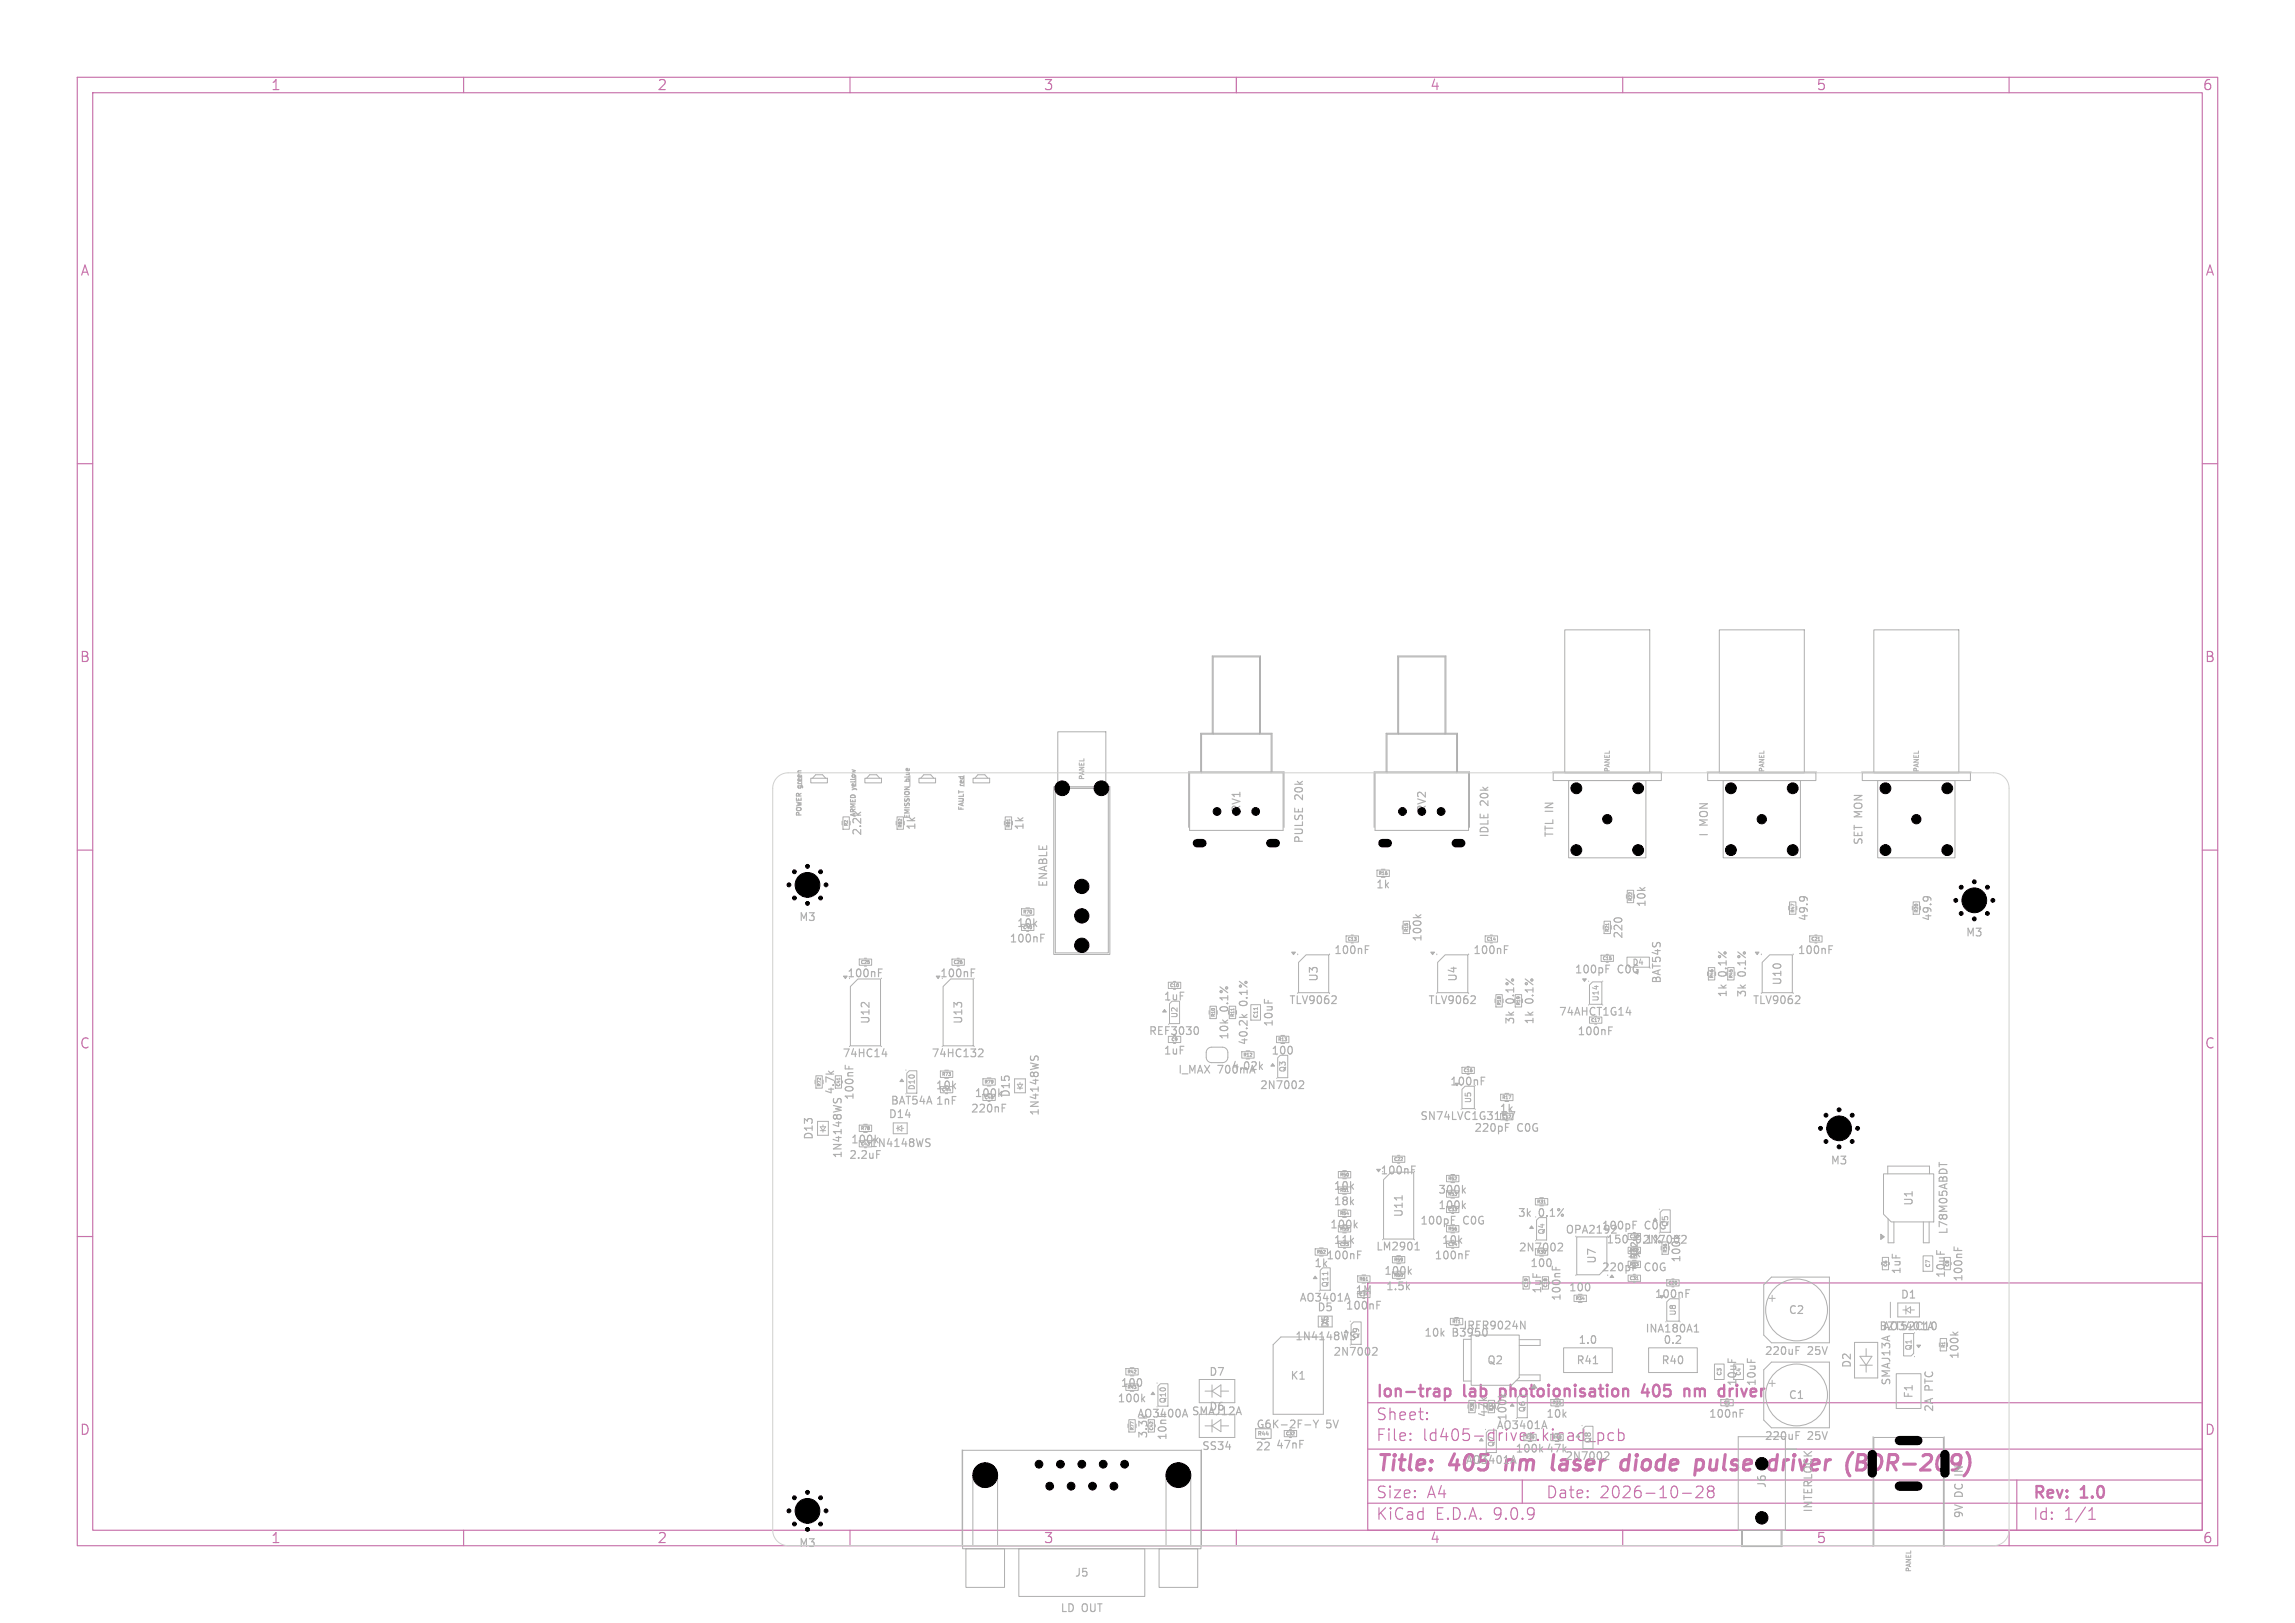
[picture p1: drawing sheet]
<svg xmlns="http://www.w3.org/2000/svg" width="297mm" height="210mm" viewBox="0 0 297 210" stroke-linecap="round" stroke-linejoin="round" font-family="sans-serif">
<defs><g id="words">
<g font-size="2.8" fill="#c872ab">
<text x="178" y="190.9">Title:</text>
<text x="212.2" y="190.9">diode</text>
<text x="233" y="190.9">driver</text>
</g>
<g font-size="2.8" fill="#afafaf">
<text x="187.7" y="190.9">405</text>
<text x="195.7" y="190.9">nm</text>
<text x="202.5" y="190.9">laser</text>
</g>
<g font-size="2.8">
<text x="222.7" y="190.9">pulse</text>
<text x="243.8" y="190.9">(BDR-209)</text>
</g>
<g font-size="2.1" fill="#c872ab">
<text x="178" y="184">Sheet:</text>
<text x="178" y="181.2">Ion-trap</text>
<text x="189.5" y="181.2">lab</text>
<text x="213.8" y="181.2">405</text>
<text x="219.8" y="181.2">nm</text>
<text x="178" y="186.7">File:</text>
<text x="178" y="196.9">KiCad</text>
<text x="178" y="194.1">Size:</text>
<text x="184.7" y="194.1">A4</text>
<text x="185.7" y="196.9">E.D.A.</text>
<text x="193.3" y="196.9">9.0.9</text>
<text x="200" y="194.1">Date:</text>
<text x="207" y="194.1">2026-10-28</text>
<text x="263" y="194.3">Rev:</text>
<text x="263" y="196.9">Id:</text>
<text x="267.1" y="196.9">1/1</text>
<text x="269.4" y="194.3">1.0</text>
</g>
<g font-size="2.1" fill="#afafaf">
<text x="194.8" y="181.2">photoionisation</text>
<text x="224.9" y="181.2">driver</text>
<text x="184.1" y="186.7">ld405-driver.kicad_pcb</text>
</g>
<g font-size="1.8" fill="#c872ab">
<text x="35" y="11.9">1</text>
<text x="85" y="11.9">2</text>
<text x="135" y="11.9">3</text>
<text x="185" y="11.9">4</text>
<text x="235" y="11.9">5</text>
<text x="285" y="11.9">6</text>
<text x="10.3" y="35.9">A</text>
<text x="285.4" y="35.9">A</text>
<text x="10.3" y="85.9">B</text>
<text x="285.3" y="85.9">B</text>
<text x="10.3" y="135.9">C</text>
<text x="285.3" y="135.9">C</text>
<text x="10.3" y="185.9">D</text>
<text x="285.3" y="185.9">D</text>
<text x="35" y="199.9">1</text>
<text x="85" y="199.9">2</text>
<text x="135" y="199.9">3</text>
<text x="185" y="199.9">4</text>
<text x="235" y="199.9">5</text>
<text x="285" y="199.9">6</text>
</g>
<g font-size="1.4" fill="#afafaf">
<text x="118.7" y="107.5" transform="rotate(-90 118.7 107.5)">1k</text>
<text x="132.7" y="107.5" transform="rotate(-90 132.7 107.5)">1k</text>
<text x="168.8" y="103.5" transform="rotate(-90 168.8 103.5)">20k</text>
<text x="192.8" y="104.3" transform="rotate(-90 192.8 104.3)">20k</text>
<text x="221.2" y="106.9" transform="rotate(-90 221.2 106.9)">MON</text>
<text x="111.7" y="108.2" transform="rotate(-90 111.7 108.2)">2.2k</text>
<text x="168.8" y="109.2" transform="rotate(-90 168.8 109.2)">PULSE</text>
<text x="192.8" y="108.5" transform="rotate(-90 192.8 108.5)">IDLE</text>
<text x="201.2" y="108.4" transform="rotate(-90 201.2 108.4)">TTL IN</text>
<text x="221.2" y="108.4" transform="rotate(-90 221.2 108.4)">I</text>
<text x="241.2" y="109.4" transform="rotate(-90 241.2 109.4)">SET MON</text>
<text x="103.3" y="119.4">M3</text>
<text x="135.7" y="114.9" transform="rotate(-90 135.7 114.9)">ENABLE</text>
<text x="178" y="115.2">1k</text>
<text x="213.2" y="117.5" transform="rotate(-90 213.2 117.5)">10k</text>
<text x="234.2" y="119.3" transform="rotate(-90 234.2 119.3)">49.9</text>
<text x="250.2" y="119.3" transform="rotate(-90 250.2 119.3)">49.9</text>
<text x="130.6" y="122.2">100nF</text>
<text x="131.5" y="120.2">10k</text>
<text x="172.6" y="123.7">100nF</text>
<text x="184.2" y="122" transform="rotate(-90 184.2 122)">100k</text>
<text x="190.6" y="123.7">100nF</text>
<text x="210.2" y="121.6" transform="rotate(-90 210.2 121.6)">220</text>
<text x="232.6" y="123.7">100nF</text>
<text x="254.3" y="121.4">M3</text>
<text x="109.6" y="126.7">100nF</text>
<text x="121.6" y="126.7">100nF</text>
<text x="150.5" y="129.7">1uF</text>
<text x="159.2" y="130.9" transform="rotate(-90 159.2 130.9)">0.1%</text>
<text x="161.7" y="130.2" transform="rotate(-90 161.7 130.2)">0.1%</text>
<text x="166.8" y="130.1">TLV9062</text>
<text x="170.7" y="127.1" transform="rotate(-90 170.7 127.1)">U3</text>
<text x="184.8" y="130.1">TLV9062</text>
<text x="188.7" y="127.1" transform="rotate(-90 188.7 127.1)">U4</text>
<text x="196.2" y="129.9" transform="rotate(-90 196.2 129.9)">0.1%</text>
<text x="198.7" y="129.9" transform="rotate(-90 198.7 129.9)">0.1%</text>
<text x="201.7" y="131.6">74AHCT1G14</text>
<text x="203.7" y="126.2">100pF</text>
<text x="209.3" y="126.2">C0G</text>
<text x="215.1" y="127.4" transform="rotate(-90 215.1 127.4)">BAT54S</text>
<text x="223.7" y="129.1" transform="rotate(-90 223.7 129.1)">1k</text>
<text x="223.7" y="126.4" transform="rotate(-90 223.7 126.4)">0.1%</text>
<text x="226.2" y="129.1" transform="rotate(-90 226.2 129.1)">3k</text>
<text x="226.2" y="126.4" transform="rotate(-90 226.2 126.4)">0.1%</text>
<text x="226.8" y="130.1">TLV9062</text>
<text x="230.7" y="127.6" transform="rotate(-90 230.7 127.6)">U10</text>
<text x="108.9" y="137">74HC14</text>
<text x="112.7" y="132.6" transform="rotate(-90 112.7 132.6)">U12</text>
<text x="120.5" y="137">74HC132</text>
<text x="124.7" y="132.6" transform="rotate(-90 124.7 132.6)">U13</text>
<text x="148.6" y="134.1">REF3030</text>
<text x="150.5" y="136.7">1uF</text>
<text x="159.2" y="134.6" transform="rotate(-90 159.2 134.6)">10k</text>
<text x="161.7" y="135.3" transform="rotate(-90 161.7 135.3)">40.2k</text>
<text x="164.4" y="136.7">100</text>
<text x="164.9" y="133" transform="rotate(-90 164.9 133)">10uF</text>
<text x="196.2" y="132.6" transform="rotate(-90 196.2 132.6)">3k</text>
<text x="198.7" y="132.6" transform="rotate(-90 198.7 132.6)">1k</text>
<text x="204.1" y="134.2">100nF</text>
<text x="108.2" y="141.7" transform="rotate(-90 108.2 141.7)">4.7k</text>
<text x="110.7" y="142.4" transform="rotate(-90 110.7 142.4)">100nF</text>
<text x="115.2" y="143.1">BAT54A 1nF</text>
<text x="121" y="141.2">10k</text>
<text x="126" y="142.2">100k</text>
<text x="130.9" y="142.1" transform="rotate(-90 130.9 142.1)">D15</text>
<text x="152.4" y="139.1">I_MAX</text>
<text x="157.6" y="139.1">700mA</text>
<text x="159.3" y="138.7">4.02k</text>
<text x="163" y="141.1">2N7002</text>
<text x="187.6" y="140.7">100nF</text>
<text x="105.4" y="147.6" transform="rotate(-90 105.4 147.6)">D13</text>
<text x="109.1" y="150" transform="rotate(-90 109.1 150)">1N4148WS</text>
<text x="110" y="148.2">100k</text>
<text x="112.5" y="148.6">1N4148WS</text>
<text x="114.9" y="144.9">D14</text>
<text x="125.6" y="144.2">220nF</text>
<text x="134.6" y="144.5" transform="rotate(-90 134.6 144.5)">1N4148WS</text>
<text x="183.7" y="145.1">SN74LVC1G3157</text>
<text x="190.7" y="146.7">220pF</text>
<text x="194" y="144.2">1k</text>
<text x="196.3" y="146.7">C0G</text>
<text x="109.8" y="150.2">2.2uF</text>
<text x="172.5" y="154.2">10k</text>
<text x="178.6" y="152.2">100nF</text>
<text x="186" y="154.7">300k</text>
<text x="236.8" y="150.9">M3</text>
<text x="172" y="159.2">100k</text>
<text x="172.5" y="156.2">18k</text>
<text x="172.5" y="161.2">11k</text>
<text x="181.7" y="157.6" transform="rotate(-90 181.7 157.6)">U11</text>
<text x="183.7" y="158.7">100pF</text>
<text x="186" y="156.7">100k</text>
<text x="186.5" y="161.2">10k</text>
<text x="189.3" y="158.7">C0G</text>
<text x="196.4" y="157.7">3k</text>
<text x="199.1" y="157.7">0.1%</text>
<text x="202.5" y="159.8">OPA2192</text>
<text x="207.2" y="159.3">100pF</text>
<text x="207.8" y="161.1">150</text>
<text x="211.7" y="161.1">0.1%</text>
<text x="212.5" y="161.1">2N7002</text>
<text x="212.8" y="159.3">C0G</text>
<text x="247.7" y="156.1" transform="rotate(-90 247.7 156.1)">U1</text>
<text x="252.2" y="159.8" transform="rotate(-90 252.2 159.8)">L78M05ABDT</text>
<text x="170" y="164.2">1k</text>
<text x="171.6" y="163.2">100nF</text>
<text x="175.3" y="167.7">1M</text>
<text x="178" y="162">LM2901</text>
<text x="179" y="165.2">100k</text>
<text x="179.3" y="167.2">1.5k</text>
<text x="185.6" y="163.2">100nF</text>
<text x="196.5" y="162.1">2N7002</text>
<text x="197.9" y="164.2">100</text>
<text x="199.7" y="167.5" transform="rotate(-90 199.7 167.5)">1uF</text>
<text x="202.9" y="167.3">100</text>
<text x="206.7" y="163.6" transform="rotate(-90 206.7 163.6)">U7</text>
<text x="207.2" y="164.7">220pF</text>
<text x="210.5" y="162.9">1k</text>
<text x="212.8" y="164.7">C0G</text>
<text x="217.7" y="163.5" transform="rotate(-90 217.7 163.5)">100k</text>
<text x="246.2" y="165" transform="rotate(-90 246.2 165)">1uF</text>
<text x="251.9" y="165.5" transform="rotate(-90 251.9 165.5)">10uF</text>
<text x="254.2" y="165.9" transform="rotate(-90 254.2 165.9)">100nF</text>
<text x="167.5" y="173.6">1N4148WS</text>
<text x="168.1" y="168.6">AO3401A</text>
<text x="170.4" y="169.9">D5</text>
<text x="174.1" y="169.7">100nF</text>
<text x="184.2" y="173.2">10k</text>
<text x="188" y="173.2">B3950</text>
<text x="189.3" y="172.2">IRFR9024N</text>
<text x="202.2" y="168.4" transform="rotate(-90 202.2 168.4)">100nF</text>
<text x="212.9" y="172.6">INA180A1</text>
<text x="214.1" y="168.2">100nF</text>
<text x="231.4" y="170.2">C2</text>
<text x="243.1" y="172.3">BZT52C10</text>
<text x="243.6" y="172.3">AO3401A</text>
<text x="245.9" y="168.2">D1</text>
<text x="144.9" y="179.7">100</text>
<text x="156.4" y="178.2">D7</text>
<text x="166.9" y="178.7">K1</text>
<text x="172.5" y="175.6">2N7002</text>
<text x="192.4" y="176.7">Q2</text>
<text x="203.9" y="176.7">R41</text>
<text x="204.2" y="174.1">1.0</text>
<text x="214.9" y="176.7">R40</text>
<text x="215.2" y="174.1">0.2</text>
<text x="224.9" y="179.5" transform="rotate(-90 224.9 179.5)">10uF</text>
<text x="227.4" y="179.5" transform="rotate(-90 227.4 179.5)">10uF</text>
<text x="228.3" y="175.5">220uF</text>
<text x="233.9" y="175.5">25V</text>
<text x="239.7" y="177.1" transform="rotate(-90 239.7 177.1)">D2</text>
<text x="244.8" y="179.4" transform="rotate(-90 244.8 179.4)">SMAJ13A</text>
<text x="250.4" y="180" transform="rotate(-90 250.4 180)">PTC</text>
<text x="253.7" y="176" transform="rotate(-90 253.7 176)">100k</text>
<text x="144.5" y="181.7">100k</text>
<text x="147.1" y="183.6">AO3400A</text>
<text x="154.1" y="183.3">SMAJ12A</text>
<text x="156.4" y="182.7">D6</text>
<text x="162.5" y="185">G6K-2F-Y</text>
<text x="171.6" y="185">5V</text>
<text x="192.7" y="183.5" transform="rotate(-90 192.7 183.5)">47k</text>
<text x="193.6" y="185.1">AO3401A</text>
<text x="195.2" y="184" transform="rotate(-90 195.2 184)">100k</text>
<text x="200" y="183.7">10k</text>
<text x="221.1" y="183.7">100nF</text>
<text x="231.4" y="181.2">C1</text>
<text x="247.7" y="181" transform="rotate(-90 247.7 181)">F1</text>
<text x="250.4" y="182.8" transform="rotate(-90 250.4 182.8)">2A</text>
<text x="148.7" y="186.2" transform="rotate(-90 148.7 186.2)">3.3k</text>
<text x="151.2" y="186.5" transform="rotate(-90 151.2 186.5)">10nF</text>
<text x="155.5" y="187.8">SS34</text>
<text x="162.4" y="187.9">22</text>
<text x="165" y="187.7">47nF</text>
<text x="189.6" y="189.6">AO3401A</text>
<text x="196" y="188.2">100k 47k</text>
<text x="202.5" y="189.1">2N7002</text>
<text x="228.3" y="186.5">220uF</text>
<text x="233.9" y="186.5">25V</text>
<text x="254.2" y="190.7" transform="rotate(-90 254.2 190.7)">IN</text>
<text x="228.7" y="192.6" transform="rotate(-90 228.7 192.6)">J6</text>
<text x="234.7" y="195.8" transform="rotate(-90 234.7 195.8)">INTERLOCK</text>
<text x="254.2" y="196.6" transform="rotate(-90 254.2 196.6)">9V</text>
<text x="254.2" y="193.7" transform="rotate(-90 254.2 193.7)">DC</text>
<text x="103.3" y="200.4">M3</text>
<text x="137.2" y="208.8">LD</text>
<text x="139" y="204.2">J5</text>
<text x="140" y="208.8">OUT</text>
</g>
<g font-size="1.4">
<text x="160.7" y="105.3" transform="rotate(-90 160.7 105.3)">RV1</text>
<text x="184.7" y="105.3" transform="rotate(-90 184.7 105.3)">RV2</text>
</g>
<g font-size="1.1" fill="#afafaf">
<text x="212.1" y="163.1" transform="rotate(-90 212.1 163.1)">R32</text>
<text x="172.1" y="171.9" transform="rotate(-90 172.1 171.9)">D5</text>
<text x="191.7" y="182.6">R37</text>
</g>
<g font-size="1" fill="#afafaf">
<text x="211.2" y="125">D4</text>
<text x="152.5" y="131.8" transform="rotate(-90 152.5 131.8)">U2</text>
<text x="207" y="129.7" transform="rotate(-90 207 129.7)">U14</text>
<text x="118.5" y="141.1" transform="rotate(-90 118.5 141.1)">D10</text>
<text x="166.5" y="138.8" transform="rotate(-90 166.5 138.8)">Q3</text>
<text x="190.5" y="142.8" transform="rotate(-90 190.5 142.8)">U5</text>
<text x="200" y="159.8" transform="rotate(-90 200 159.8)">Q4</text>
<text x="216" y="158.8" transform="rotate(-90 216 158.8)">Q5</text>
<text x="172" y="166.7" transform="rotate(-90 172 166.7)">Q11</text>
<text x="176" y="173.3" transform="rotate(-90 176 173.3)">Q9</text>
<text x="217" y="170.3" transform="rotate(-90 217 170.3)">U8</text>
<text x="247.5" y="174.8" transform="rotate(-90 247.5 174.8)">Q1</text>
<text x="151" y="181.7" transform="rotate(-90 151 181.7)">Q10</text>
<text x="197.5" y="182.8" transform="rotate(-90 197.5 182.8)">Q6</text>
<text x="193.5" y="187.3" transform="rotate(-90 193.5 187.3)">Q7</text>
<text x="206" y="186.8" transform="rotate(-90 206 186.8)">Q8</text>
</g>
<g font-size=".8" fill="#afafaf">
<text x="103.9" y="101.9" transform="rotate(-90 103.9 101.9)">green</text>
<text x="117.9" y="101.1" transform="rotate(-90 117.9 101.1)">blue</text>
<text x="124.9" y="101.6" transform="rotate(-90 124.9 101.6)">red</text>
<text x="140.5" y="101" transform="rotate(-90 140.5 101)">PANEL</text>
<text x="208.5" y="100" transform="rotate(-90 208.5 100)">PANEL</text>
<text x="228.5" y="100" transform="rotate(-90 228.5 100)">PANEL</text>
<text x="248.5" y="100" transform="rotate(-90 248.5 100)">PANEL</text>
<text x="103.9" y="105.8" transform="rotate(-90 103.9 105.8)">POWER</text>
<text x="110.9" y="105.9" transform="rotate(-90 110.9 105.9)">ARMED</text>
<text x="110.9" y="102.1" transform="rotate(-90 110.9 102.1)">yellow</text>
<text x="117.9" y="106.1" transform="rotate(-90 117.9 106.1)">EMISSION</text>
<text x="124.9" y="105" transform="rotate(-90 124.9 105)">FAULT</text>
<text x="247.5" y="203.5" transform="rotate(-90 247.5 203.5)">PANEL</text>
</g>
<g font-size=".7" fill="#afafaf">
<text x="162.9" y="131.8" transform="rotate(-90 162.9 131.8)">C11</text>
<text x="249.9" y="164.1" transform="rotate(-90 249.9 164.1)">C7</text>
<text x="222.9" y="178.1" transform="rotate(-90 222.9 178.1)">C3</text>
<text x="225.4" y="178.1" transform="rotate(-90 225.4 178.1)">C4</text>
<text x="162.7" y="185.9">R44</text>
</g>
<g font-size=".6" fill="#afafaf">
<text x="109.8" y="106.9" transform="rotate(-90 109.8 106.9)">R2</text>
<text x="116.8" y="107.1" transform="rotate(-90 116.8 107.1)">R82</text>
<text x="130.8" y="107.1" transform="rotate(-90 130.8 107.1)">R81</text>
<text x="178.4" y="113.3">R16</text>
<text x="132.4" y="118.3">R70</text>
<text x="211.3" y="116.6" transform="rotate(-90 211.3 116.6)">R22</text>
<text x="232.3" y="118.1" transform="rotate(-90 232.3 118.1)">R47</text>
<text x="248.3" y="118.1" transform="rotate(-90 248.3 118.1)">R20</text>
<text x="111.4" y="124.8">C25</text>
<text x="123.4" y="124.8">C26</text>
<text x="132.4" y="120.3">C40</text>
<text x="174.4" y="121.8">C13</text>
<text x="182.3" y="120.6" transform="rotate(-90 182.3 120.6)">R15</text>
<text x="192.4" y="121.8">C14</text>
<text x="207.4" y="124.3">C15</text>
<text x="208.3" y="120.6" transform="rotate(-90 208.3 120.6)">R21</text>
<text x="234.4" y="121.8">C21</text>
<text x="151.4" y="127.8">C10</text>
<text x="157.3" y="131.6" transform="rotate(-90 157.3 131.6)">R10</text>
<text x="159.8" y="131.6" transform="rotate(-90 159.8 131.6)">R11</text>
<text x="194.3" y="130.1" transform="rotate(-90 194.3 130.1)">R18</text>
<text x="196.8" y="130.1" transform="rotate(-90 196.8 130.1)">R19</text>
<text x="221.8" y="126.6" transform="rotate(-90 221.8 126.6)">R46</text>
<text x="224.3" y="126.6" transform="rotate(-90 224.3 126.6)">R45</text>
<text x="151.6" y="134.8">C9</text>
<text x="160.9" y="136.8">R12</text>
<text x="165.4" y="134.8">R13</text>
<text x="205.9" y="132.3">C17</text>
<text x="106.3" y="140.6" transform="rotate(-90 106.3 140.6)">R72</text>
<text x="108.8" y="140.6" transform="rotate(-90 108.8 140.6)">C41</text>
<text x="121.9" y="139.3">R73</text>
<text x="121.9" y="141.3">C44</text>
<text x="127.4" y="140.3">R79</text>
<text x="127.4" y="142.3">C45</text>
<text x="189.4" y="138.8">C16</text>
<text x="194.4" y="142.3">R17</text>
<text x="111.4" y="148.3">C43</text>
<text x="111.4" y="146.3">R78</text>
<text x="194.4" y="144.8">C12</text>
<text x="173.4" y="154.3">R51</text>
<text x="173.4" y="152.3">R50</text>
<text x="180.4" y="150.3">C22</text>
<text x="187.4" y="154.8">R53</text>
<text x="187.4" y="152.8">R52</text>
<text x="198.9" y="155.8">R31</text>
<text x="173.4" y="159.3">R55</text>
<text x="173.4" y="157.3">R54</text>
<text x="173.4" y="161.3">C23</text>
<text x="187.4" y="159.3">R56</text>
<text x="187.4" y="161.3">C24</text>
<text x="187.4" y="156.8">C33</text>
<text x="210.9" y="160.3">C30</text>
<text x="170.4" y="162.3">R62</text>
<text x="175.9" y="165.8">R61</text>
<text x="175.9" y="167.8">C34</text>
<text x="180.4" y="163.3">R59</text>
<text x="180.4" y="165.3">R60</text>
<text x="197.8" y="166.6" transform="rotate(-90 197.8 166.6)">C19</text>
<text x="198.9" y="162.3">R30</text>
<text x="200.3" y="166.6" transform="rotate(-90 200.3 166.6)">C18</text>
<text x="210.9" y="163.9">R33</text>
<text x="210.9" y="162.1">R32</text>
<text x="210.9" y="165.7">C31</text>
<text x="215.8" y="162.1" transform="rotate(-90 215.8 162.1)">R36</text>
<text x="215.9" y="166.3">C20</text>
<text x="244.3" y="163.9" transform="rotate(-90 244.3 163.9)">C6</text>
<text x="252.3" y="163.9" transform="rotate(-90 252.3 163.9)">C8</text>
<text x="187.9" y="171.3">RT1</text>
<text x="203.9" y="168.3">R34</text>
<text x="145.9" y="179.8">R43</text>
<text x="145.9" y="177.8">R42</text>
<text x="251.8" y="174.4" transform="rotate(-90 251.8 174.4)">R1</text>
<text x="146.8" y="185.1" transform="rotate(-90 146.8 185.1)">R77</text>
<text x="149.3" y="185.1" transform="rotate(-90 149.3 185.1)">C42</text>
<text x="166.4" y="185.8">C32</text>
<text x="190.8" y="182.6" transform="rotate(-90 190.8 182.6)">R38</text>
<text x="193.3" y="182.6" transform="rotate(-90 193.3 182.6)">R37</text>
<text x="200.9" y="181.8">R35</text>
<text x="223.1" y="181.8">C5</text>
<text x="197.4" y="186.3">R39</text>
<text x="200.9" y="186.3">R48</text>
</g>
</g></defs>
<g fill="none" stroke="#c872ab" stroke-width=".15">
<path d="M10 10h277v190h-277zM12 12h273v186h-273zM60 10v2M110 10v2M160 10v2M210 10v2M260 10v2M10 60h2M285 60h2M10 110h2M285 110h2M10 160h2"/>
<path d="M177 166h108v32h-108zM285 160h2M60 198v2M110 198v2M160 198v2M177 194.5h108M177 191.5h108M177 187.5h108M177 181.5h108M182.5 186.3h.1l-.1 .1M182.5 186.3v.1M182.5 185.5v.1"/>
<path d="M182.5 185.5h.1l-.1 .1M184.7 183.6v.1M184.7 183.6h-.1l.1 .1M184.7 182.8v.1M184.7 182.8h-.1l.1 .1M197 191.5v3M205.3 186.5h1.2M206.8 185.4v1.5M206.8 185.5l.4-.1 .3 .3v.4l-.1 .2-.2 .1-.4-.1M208.8 185.5l-.4-.1-.3 .3v.4l.1 .2 .2 .1 .4-.1M209.5 185.5l.4-.1 .3 .3v.4l-.2 .2-.1 .1-.4-.1M209.5 184.9v1.5"/>
<path d="M210 198v2M217.7 193.2h1.2M219.5 192.4l.2-.1h.4a.41 .41 0 0 1 .2 .6l-.8 .9h.9M221.2 192.9h-.1a.31 .31 0 0 1-.1-.4 .31 .31 0 0 1 .2-.2l.5 .1a.31 .31 0 0 1 .1 .3 .31 .31 0 0 1-.3 .2M221.2 192.9l-.2 .3v.5l.2 .1h.3l.3-.3-.1-.4-.2-.2M221.2 192.9h.3M260 198v2M261 191.5v6.5M270.3 196.6h.9M270.3 195.5l.4-.4v1.5"/>
</g>
<path d="M195 188.9l-.2 1.3M201.1 188.2l-.2 1.7v.2l.2 .1M210.2 188.9l.6 .1M210.6 190.1l-.5 .1M210.9 188.2l-.3 2M221.4 188.9l-.2 1 .1 .2 .5 .1M231.5 188.9h-.2l-.3 .2M232.1 188.9l-.1 1.3M232.2 188.2v.2M232.2 188.2l-.1 .1 .1 .1M232.2 188.2l.1 .1-.1 .1M243.3 188.3l-.8-.1-.2 2h.4l.5-.3" fill="none" stroke="#c872ab" stroke-width=".4"/>
<path d="M187 179.7v1.5M187 179.8l.4-.1 .3 .3v.4l-.1 .2-.2 .1-.4-.1M194.1 179.7v1.5M194.3 179.7l-.2 .1M212.8 179.1l-.3 1.1h.9M218 179.8a.37 .37 0 0 1 .6 .1v.8M218 179.7v1M223.1 179.2v1.5M223.8 179.7v1M224 179.8l-.2 .2" fill="none" stroke="#c872ab" stroke-width=".3"/>
<g fill="none" stroke="#afafaf" stroke-width=".15">
<path d="M103.7 114v1M103.7 114.4h.6M104.3 114v1M104.7 115h.6M104.7 114.2l.3-.2v1M111.4 105.1l-.4 .3M183.2 118.4l.4 .3M183.9 118.4l-.4 .2M209.1 118.8h.6M233.3 116l.2 .2M233.8 116.2a.78 .78 0 0 0-.9-.1v.1M249.3 116l.2 .2"/>
<path d="M249.8 116.2a.78 .78 0 0 0-.9-.1v.1M254.7 116v1M254.7 116.4h.6M255.3 116v1M255.7 116.1l.4-.1 .2 .1v.1l-.6 .8h.6M107.2 138.6l.4 .4M107.9 138.6l-.4 .3M109.4 137.8v.5M109.9 138v.3M113.7 125.9h.3M113.7 125.4h.5M114.2 136.4h.6"/>
<path d="M114.6 136.1v.6M125.7 125.9h.3M125.7 125.4h.5M126.7 135.8l.3-.1 .2 .1v.2l-.6 .7h.6M133.4 136.6v.4M133.8 137l.1-.3 .3-.1 .2 .2v.3M134.7 121.4h.3M134.7 120.9h.5M154.9 132.9a.63 .63 0 0 1 0 1M160.7 131.3l.4 .3M161.4 131.3l-.4 .2M163.1 138l.3 .4"/>
<path d="M163.4 137.7l-.4 .4M163.6 129.3v.5M167.2 135.6v.6M168.2 139.9h.3l.2 .1v.1l-.6 .8h.6M172.7 128.9l.2 .1v.3l-.6 .6h.6M176.7 122.9h.3M176.7 122.4h.5M190.7 128.9l.2 .1v.3l-.6 .6h.6M191.7 139.9h.3M191.7 139.4h.5M194.7 122.9h.3M194.7 122.4h.5"/>
<path d="M207.8 125.4h.4M207.8 124.9h.5M208.2 133.4h.3M208.2 132.9h.5M210.5 131h.6M210.9 130.7v.7M232.7 128.9l.2 .1v.3l-.6 .6h.6M236.7 122.9h.3M236.7 122.4h.5M107.9 142.1v.4M108.3 142.5l.1-.3 .3-.1 .2 .2v.3M120 147.8l.3 .1 .1 .3-.2 .2h-.3"/>
<path d="M120 147.4h.4M129.4 141.5l.2 .4M129.6 141.2l-.3 .4M129.7 143.4h.3M129.7 142.9h.5M175.4 158.5l.2 .4M175.6 158.2l-.3 .4M181.5 154.7v.6M182.7 151.4h.3M182.7 150.9h.5M187.8 157.9h.4M187.8 157.4h.5"/>
<path d="M189.4 156l.2 .4M189.4 154l.2 .4M189.6 155.7l-.3 .4M189.6 153.7l-.3 .4M194.8 145.9h.4M194.8 145.4h.5M195.4 143.9h.6l-.4 1M211.3 158.5h.4M211.3 158h.5M217.7 159.9h.4l.1 .1v.3M237.2 145.5v1M237.2 145.9h.6"/>
<path d="M237.8 145.5v1M238.5 145.4l-.3 .7h.7M238.7 145.8v.7M251 150.4v.6M147.7 178.6v.6M174.4 167.4l.3 1M174.9 173.4h.3M175.7 162.4h.3M175.7 161.9h.5M177.7 174.4h.3l.2 .1v.1l-.6 .8h.6M178.2 168.9h.3M178.2 168.4h.5"/>
<path d="M182.1 166.5l.3 .4M182.4 164.5l.2 .4M182.4 166.2l-.4 .4M182.6 164.2l-.3 .4M183.1 161.7h.6M183.2 161l.2-.3v1M189.7 162.4h.3M189.7 161.9h.5M196.8 171l.6 1v-1M200.7 163.1v.6M200.9 163.8v.5M201.4 164v.3"/>
<path d="M201.7 160.9h.3l.2 .1v.1l-.6 .8h.6M205.7 166.2v.6M206.2 176.5h.6M210.5 160v.6M217.6 160.9h.6M218.2 167.4h.3M218.2 166.9h.5M219.3 172.4h.5M219.4 171.6l.1-.2v1M223.6 175.8v.5M226.1 175.8v.5M232.4 174.7h.4"/>
<path d="M232.4 174.3h.5M250.2 171.1a.53 .53 0 0 1 .4 .5 .53 .53 0 0 1-.4 .5M250.6 161.8v.5M252.7 172.4l.4 .3M252.9 161.3v.5M253.4 161.5v.3M253.4 172.4l-.4 .2M103.7 195v1M103.7 195.4h.6M104.3 195v1M104.7 195h.6l-.3 .3 .3 .1v.5l-.2 .1-.4-.1M147.9 181l.2 .4"/>
<path d="M148.1 180.7l-.3 .4M153.4 182.4l.3 1M168.2 186.4h.5M168.9 184.4h.7M170 183.8l.3 .5M170.3 184.3v.5M170.6 183.8l-.3 .5M195.9 188.4l.3 1M199.9 183.9l.3 1M207.7 187.9h.3l.2 .1M225.2 182.9h.3M225.2 182.4h.5"/>
<path d="M232.4 185.7h.4M232.4 185.3h.5"/>
</g>
<g fill="none" stroke="#afafaf" stroke-width=".13">
<path d="M136.9 94.7h6.2v7.3h-6.2zM155.4 99.9v-5h9.2v5M156.9 94.9v-10h6.2v10M157 95v-10h6v10M179.4 99.9v-5h9.2v5M180.9 94.9v-10h6.2v10M181 95v-10h6v10M200.9 99.9h14.2M202.5 81.5h11v18.5h-11zM220.9 99.9h14.2M222.5 81.5h11v18.5h-11zM240.9 99.9h14.2"/>
<path d="M242.5 81.5h11v18.5h-11zM103.7 100.4v1.4M104.9 100.7h2.2v.6h-2.2zM105.1 100.7l.4-.4h.9l.4 .4M109 106.3v.4M109.1 105.7h.8v1.6h-.8zM110 106.3v.4M110.8 100.4v1.4M111.9 100.7h2.2v.6h-2.2zM112.1 100.7l.4-.4h1l.4 .4M116 106.3v.4M116.1 105.7h.8v1.6h-.8z"/>
<path d="M117 106.3v.4M117.8 100.4v1.4M118.9 100.7h2.2v.6h-2.2zM119.1 100.7l.4-.4h1l.3 .4M124.7 100.4v1.4M125.9 100.7h2.2v.6h-2.2zM126.2 100.7l.4-.4h.8l.4 .4M130 106.3v.4M130.1 105.7h.8v1.6h-.8zM130.7 106v.2M131 106.3v.4M132.2 117.6h1.6v.8h-1.6z"/>
<path d="M132.8 117.5h.4M132.8 118.5h.4M136.4 101.8h7.2v21.7h-7.2zM136.6 102h6.8v21.3h-6.8zM153.8 107.1v-7.2h12.4v7.2M153.9 100h12.1v7.5h-12.1zM155.5 100v-5h9v5M177.8 107.1v-7.2h12.4v7.2M177.9 100h12.2v7.5h-12.2zM178.2 112.6h1.6v.8h-1.6zM178.8 112.5h.4M178.8 113.5h.4"/>
<path d="M179.5 100v-5h9v5M181.5 119.8v.4M181.6 119.2h.8v1.6h-.8zM182.5 119.8v.4M201 100h14v1h-14zM203 101h10v10h-10zM207.5 119.8v.4M207.6 119.2h.8v1.6h-.8zM208.2 119.5v.2M208.5 119.8v.4M210.5 115.8v.4M210.6 115.2h.8v1.6h-.8z"/>
<path d="M211.5 115.8v.4M221 100h14v1h-14zM223 101h10v10h-10zM231.5 117.3v.4M231.6 116.7h.8v1.6h-.8zM232.5 117.3v.4M241 100h14v1h-14zM243 101h10v10h-10zM247.5 117.3v.4M247.6 116.7h.8v1.6h-.8zM248.5 117.3v.4M105.5 139.8v.4"/>
<path d="M105.6 139.2h.8v1.6h-.8zM106.5 139.8v.4M108.1 139.2h.8v1.6h-.8zM108.7 139.5v.2M109 139.9v.2M109.9 135.4h.1M111 126.7h2.9v8.6h-3.8v-7.6zM111.2 124.1h1.6v.8h-1.6zM111.9 124h.2M111.9 125h.2M114.1 126.6h.1M114.1 135.4h.1"/>
<path d="M117.2 138.4v.1M117.7 138.6h.9v2.9h-1.2v-2.6zM121.7 138.6h1.6v.8h-1.6zM121.9 135.4h.1M122 127.7l1-1h2.9v8.6h-3.9zM122.3 138.5h.4M122.3 139.5h.4M123.2 124.1h1.6v.8h-1.6zM123.9 124h.2M123.9 125h.2M126.1 126.6h.1M126.1 135.4h.1"/>
<path d="M127.2 139.6h1.6v.8h-1.6zM127.8 139.5h.4M131.3 139.6h1.4v1.8h-1.4M151.2 134.1h1.6v.8h-1.6zM151.2 127.1h1.6v.8h-1.6zM151.2 132.5v.1M151.3 129.9l.4-.3h.9v2.9h-1.3zM151.9 135h.2M151.9 127h.2M151.9 128h.2M156.3 135.7l.4-.2h1.5a.7 .7 0 0 1 .7 .7v.6a.7 .7 0 0 1-.7 .7h-1.4a.7 .7 0 0 1-.7-.7v-.7zM156.5 130.8v.4"/>
<path d="M156.6 130.2h.8v1.6h-.8zM157.5 130.8v.4M159.1 130.2h.8v1.6h-.8zM159.7 130.5v.2M160 130.8v.4M160.7 136.1h1.6v.8h-1.6zM161.3 136h.4M161.3 137h.4M161.9 130h1.2v2h-1.2zM162.7 130.4v.3M165.2 134.1h1.6v.8h-1.6zM165.2 139.5v.1"/>
<path d="M165.3 136.9l.4-.3h.9v2.9h-1.3zM165.8 134h.4M165.8 135h.4M167.9 123.4v.1M167.9 128.5v.1M168 124.5l1-.9h3v4.9h-4zM172.1 123.4v.1M172.1 128.5v.1M174.2 121.1h1.6v.8h-1.6zM174.9 121h.2M174.9 122h.2M185.9 123.4v.1"/>
<path d="M185.9 128.5v.1M186 124.5l1-.9h2.9v4.9h-3.9zM189.2 138.1h1.6v.8h-1.6zM189.9 138h.2M189.9 139h.2M190.1 123.4v.1M190.1 128.5v.1M192.2 121.1h1.6v.8h-1.6zM192.9 121h.2M192.9 122h.2M193.5 129.3v.4M193.6 128.7h.8v1.6h-.8z"/>
<path d="M194.5 129.3v.4M196.1 128.7h.8v1.6h-.8zM197 129.3v.4M205.6 126.9v.1M205.6 130v.1M205.7 131.6h1.6v.8h-1.6zM205.7 127.5l.4-.4h1.2v2.9h-1.6zM206.4 132.5h.2M207.2 123.6h1.6v.8h-1.6zM207.4 126.9v.1M207.4 130v.1M207.9 123.5h.2"/>
<path d="M207.9 124.5h.2M210.6 123.9h2.8v1.3h-2.5l-.3-.4zM213.5 125.3h.1M221 125.8v.4M221.1 125.2h.8v1.6h-.8zM222 125.8v.4M223.6 125.2h.8v1.6h-.8zM224.5 125.8v.4M227.9 123.4v.1M227.9 128.5v.1M228 124.5l1-.9h2.9v4.9h-3.9zM232.1 123.4v.1"/>
<path d="M232.1 128.5v.1M234.2 121.1h1.6v.8h-1.6zM234.9 121h.2M234.9 122h.2M235.3 121.7h.2M105.8 145.1h1.4v1.8h-1.4M106.2 145.8h.6l-.3 .5zM106.2 146.3h.6M106.5 145.6v.2M106.5 146.3v.2M111.2 145.6h1.6v.8h-1.6zM111.8 145.5h.4"/>
<path d="M111.8 146.5h.4M115.6 145.3v1.4h1.8v-1.4M116 146h.2M116.2 145.7v.7M116.2 146l.5-.3v.7zM116.7 146h.3M117.2 141.5v.1M127.8 140.5h.4M131.6 140.3h.8l-.4 .5zM131.6 140.8h.8M132 140.1v.2M132 140.8v.2"/>
<path d="M173.2 151.6h1.6v.8h-1.6zM173.2 156.6h1.6v.8h-1.6zM173.8 151.5h.4M173.8 152.5h.4M173.8 157.5h.4M179 152.7l1-1h3v8.6h-4zM180.2 149.6h1.6v.8h-1.6zM180.9 149.5h.2M180.9 150.5h.2M183.1 151.6h.1M187.2 158.6h1.6v.8h-1.6zM187.2 152.1h1.6v.8h-1.6z"/>
<path d="M187.8 158.5h.4M187.8 159.5h.4M187.8 152h.4M187.8 153h.4M189.1 143.5v.1M189.2 141l.4-.4h1.2v2.9h-1.6zM190.9 143.5v.1M194.2 141.6h1.6v.8h-1.6zM194.2 144.1h1.6v.8h-1.6zM194.8 141.5h.4M194.8 142.5h.4M198.7 155.1h1.6v.8h-1.6z"/>
<path d="M198.8 157.9l.4-.3h.9v2.9h-1.3zM199.3 155h.4M199.3 156h.4M199.8 155.7h.2M210.7 159.6h1.6v.8h-1.6zM211.4 159.5h.2M214.7 156.4v.1M214.9 156.9l.3-.3h.9v2.9h-1.2zM243.8 151.9h6.5v6.2h-5.6l-.9-1zM244.3 151.9v-1h5.4v1M244.3 157.7v3.1h.8v-2.7M248.9 158.1v2.7h.8v-2.7"/>
<path d="M145.7 177.1h1.6v.8h-1.6zM146.3 177h.4M146.3 178h.4M149.7 178.9v.1M149.8 179.4l.4-.3h.9v2.9h-1.3zM155.2 178.5h4.6v3h-4.6zM156.9 179.2v1.6M164.8 174l1-1h5.5v10h-6.5zM170.2 161.6h1.6v.8h-1.6zM170.6 170.3v1.4h1.8M170.7 167v.1M170.8 161.5h.4"/>
<path d="M170.8 162.5h.4M171.2 164.1h1v2.9h-1.3v-2.6zM171.8 164.6v.4M174.7 170.9v.1M174.9 171.4l.3-.3h.9v2.9h-1.2zM175.7 165.1h1.6v.8h-1.6zM176.3 165h.4M176.3 166h.4M176.8 165.7h.2M178.9 160.4h.1M180.2 162.6h1.6v.8h-1.6zM180.8 163.5h.4"/>
<path d="M183.1 160.4h.1M187.7 170.6h1.6v.8h-1.6zM188.3 170.5h.4M188.3 171.5h.4M189.4 173.3v5.4h1M190.4 172.8h6.2v5.5l-1 1h-5.2zM196.6 177.9h2.7v.8h-3.1M196.6 173.3h2.7v.8h-2.7M197 165.9v.2M197.1 165.2h.8v1.6h-.8zM198 165.9v.2M198.7 160.5v.1"/>
<path d="M199.6 165.2h.8v1.6h-.8zM200.5 165.9v.2M202.3 174.4h6.4v3.2h-6.4zM203.7 167.6h1.6v.8h-1.6zM203.9 165v.1M204.1 160.1h3.8v3.9l-.9 1h-2.9zM204.3 168.5h.4M210.7 163.2h1.6v.8h-1.6zM210.7 161.4h1.6v.8h-1.6zM210.7 165h1.6v.8h-1.6zM211.3 164.1h.4M211.4 164.9h.2"/>
<path d="M211.4 165.9h.2M211.8 165.6h.2M213.3 174.4h6.3v3.2h-6.3zM215 161.3v.4M215.1 160.7h.8v1.6h-.8zM215.6 171v.1M215.7 168.5l.4-.4h1.2v2.9h-1.6zM215.7 165.6h1.6v.8h-1.6zM216 161.3v.4M216.4 165.5h.2M216.4 166.5h.2M217.4 171v.1"/>
<path d="M221.9 176.5h1.2v2h-1.2zM224.4 176.5h1.2v2h-1.2zM228.2 166.3l1-1h7.6v8.5h-7.6l-1-1zM228.2 177.3l1-1h7.6v8.5h-7.6l-1-1zM228.9 168h.8M229.3 167.6v.8M229.3 178.6v.8M240 173.7h3v4.6h-3zM240.7 176.6h1.6M240.7 175.5h1.6l-.8 1.1zM241.5 174.5v1M241.5 176.6v1"/>
<path d="M243.5 163.4v.2M243.6 162.7h.8v1.6h-.8zM244.5 163.4v.2M244.6 168.5v2M245.4 177.8h3.2v4.5h-3.2zM245.6 168.6h2.8v1.8h-2.8zM246.2 169.5h.4M246.3 172.6h1.3v2.5l-.3 .4h-1zM246.6 169v1.1M246.6 169.5l.7-.4v.8zM247.3 169.5h.4M247.8 175.5v.1"/>
<path d="M248.9 162.5h1.2v2h-1.2zM251 173.8v.4M251.1 173.2h.8v1.6h-.8zM252 173.8v.4M252.5 163.4v.2M124.5 187.6v12.3M124.6 187.7h30.8v12.3h-30.8zM146 184.3v.4M146.1 183.7h.8v1.6h-.8zM147 184.3v.4M148.6 183.7h.8v1.6h-.8zM149.5 184.4v.2"/>
<path d="M149.7 182v.1M155.2 183h4.6v3h-4.6zM155.5 187.6v12.3M155.9 180h1M155.9 184.5h1M156.9 183.7v1.6M156.9 180l1.1-.8v1.6zM156.9 184.5l1.1-.8v1.6zM158 180h1M158 184.5h1M162.5 184.9h2v1.2h-2zM163.3 186.2h.4"/>
<path d="M166.2 185.1h1.6v.8h-1.6zM166.9 186h.2M190 181.8v.4M190.1 181.2h.8v1.6h-.8zM191 181.8v.4M192.3 185.4l.4-.3h.9v2.9h-1.3zM192.6 181.2h.8v1.6h-.8zM196.2 183.5v.1M196.3 180.9l.4-.3h.9v2.9h-1.3zM204.7 184.4v.1M204.9 184.9l.3-.3h.9v2.9h-1.2zM222.7 181.1h1.6v.8h-1.6z"/>
<path d="M223.4 181h.2M223.4 182h.2M224.9 185.9h6.2v12.1h-6.2zM225.4 198.1v2h5.2v-2M225.5 198v2h5v-2M231.2 187.5h1.3M242.4 185.9v14.2M242.5 186h9v14h-9zM251.6 185.9v14.2M124.6 200h30.8v.4h-30.8zM125 200.4h5v5h-5zM125.9 200v-9.1a1.6 1.6 0 0 1 1.6-1.6 1.6 1.6 0 0 1 1.6 1.6v9.1"/>
<path d="M131.8 200.4h16.4v6.2h-16.4zM150 200.4h5v5h-5zM150.9 200v-9.1a1.6 1.6 0 0 1 1.6-1.6 1.6 1.6 0 0 1 1.6 1.6v9.1"/>
<circle cx="232.5" cy="169.5" r="4"/>
<circle cx="232.5" cy="180.5" r="4"/>
</g>
<g fill="#afafaf" stroke="#afafaf" stroke-width=".13">
<path d="M116.7 139.6l.2 .4h-.4z"/>
<path d="M167.2 123.2h.4l-.2 .3z"/>
<path d="M248.1 174.1h.4l-.2 .3z"/>
<path d="M214.2 157.6l.2 .4h-.4z"/>
<path d="M109.2 126.3h.4l-.2 .3z"/>
<path d="M150.7 130.6l.2 .4h-.4z"/>
<path d="M178.2 151.3h.4l-.2 .3z"/>
<path d="M185.2 123.2h.4l-.2 .3z"/>
<path d="M243.4 159.7l.5 .3-.5 .4z"/>
<path d="M170.2 165.1l.2 .4h-.4z"/>
<path d="M149.2 180.1l.2 .4h-.4z"/>
<path d="M227.2 123.2h.4l-.2 .3z"/>
<path d="M198.2 158.6l.2 .4h-.4z"/>
<path d="M164.7 137.6l.2 .4h-.4z"/>
<path d="M121.2 126.3h.4l-.2 .3z"/>
<path d="M204.8 126.7h.5l-.3 .3z"/>
</g>
<path d="M258 100h-156a2 2 0 0 0-2 2v96a2 2 0 0 0 2 2h156M258 100a2 2 0 0 1 2 2v96a2 2 0 0 1-2 2" fill="none" stroke="#d0d2cd" stroke-width=".13"/>
<g fill="#000" stroke="#000" stroke-width=".13">
<circle cx="102.1" cy="114.5" r=".25"/>
<circle cx="102.8" cy="112.8" r=".25"/>
<circle cx="102.8" cy="116.2" r=".25"/>
<circle cx="104.5" cy="116.9" r=".25"/>
<circle cx="104.5" cy="114.5" r="1.6"/>
<circle cx="104.5" cy="112.1" r=".25"/>
<circle cx="106.2" cy="112.8" r=".25"/>
<circle cx="106.2" cy="116.2" r=".25"/>
<circle cx="106.9" cy="114.5" r=".25"/>
<circle cx="137.5" cy="102" r=".95"/>
<circle cx="140" cy="114.7" r=".93"/>
<circle cx="140" cy="118.5" r=".93"/>
<circle cx="142.5" cy="102" r=".95"/>
<circle cx="157.5" cy="105" r=".5"/>
<circle cx="162.5" cy="105" r=".5"/>
<circle cx="181.5" cy="105" r=".5"/>
<circle cx="186.5" cy="105" r=".5"/>
<circle cx="204" cy="102" r=".7"/>
<circle cx="204" cy="110" r=".7"/>
<circle cx="208" cy="106" r=".6"/>
<circle cx="212" cy="102" r=".7"/>
<circle cx="212" cy="110" r=".7"/>
<circle cx="224" cy="102" r=".7"/>
<circle cx="224" cy="110" r=".7"/>
<circle cx="228" cy="106" r=".6"/>
<circle cx="232" cy="102" r=".7"/>
<circle cx="232" cy="110" r=".7"/>
<circle cx="244" cy="102" r=".7"/>
<circle cx="244" cy="110" r=".7"/>
<circle cx="248" cy="106" r=".6"/>
<circle cx="252" cy="102" r=".7"/>
<circle cx="252" cy="110" r=".7"/>
<circle cx="253.1" cy="116.5" r=".25"/>
<circle cx="253.8" cy="114.8" r=".25"/>
<circle cx="253.8" cy="118.2" r=".25"/>
<circle cx="255.5" cy="118.9" r=".25"/>
<circle cx="255.5" cy="114.1" r=".25"/>
<circle cx="255.5" cy="116.5" r="1.6"/>
<circle cx="257.2" cy="114.8" r=".25"/>
<circle cx="257.2" cy="118.2" r=".25"/>
<circle cx="257.9" cy="116.5" r=".25"/>
<circle cx="140" cy="122.3" r=".93"/>
<circle cx="235.6" cy="146" r=".25"/>
<circle cx="236.3" cy="144.3" r=".25"/>
<circle cx="236.3" cy="147.7" r=".25"/>
<circle cx="238" cy="146" r="1.6"/>
<circle cx="238" cy="148.4" r=".25"/>
<circle cx="238" cy="143.6" r=".25"/>
<circle cx="239.7" cy="144.3" r=".25"/>
<circle cx="239.7" cy="147.7" r=".25"/>
<circle cx="240.4" cy="146" r=".25"/>
<circle cx="102.1" cy="195.5" r=".25"/>
<circle cx="102.8" cy="193.8" r=".25"/>
<circle cx="102.8" cy="197.2" r=".25"/>
<circle cx="104.5" cy="195.5" r="1.6"/>
<circle cx="104.5" cy="193.1" r=".25"/>
<circle cx="104.5" cy="197.9" r=".25"/>
<circle cx="106.2" cy="193.8" r=".25"/>
<circle cx="106.2" cy="197.2" r=".25"/>
<circle cx="106.9" cy="195.5" r=".25"/>
<circle cx="127.5" cy="190.9" r="1.6"/>
<circle cx="134.5" cy="189.5" r=".5"/>
<circle cx="135.8" cy="192.3" r=".5"/>
<circle cx="137.2" cy="189.5" r=".5"/>
<circle cx="138.6" cy="192.3" r=".5"/>
<circle cx="140" cy="189.5" r=".5"/>
<circle cx="141.4" cy="192.3" r=".5"/>
<circle cx="142.8" cy="189.5" r=".5"/>
<circle cx="144.2" cy="192.3" r=".5"/>
<circle cx="145.5" cy="189.5" r=".5"/>
<circle cx="152.5" cy="190.9" r="1.6"/>
<circle cx="228" cy="196.4" r=".8"/>
</g>
<path d="M154.9 109.1h.7M164.4 109.1h.7M178.9 109.1h.7M188.4 109.1h.7" fill="none" stroke="#000" stroke-width="1.1"/>
<path d="M242.3 188.2v2.4M245.8 186.4h2.4" fill="none" stroke="#000" stroke-width="1.2"/>
<use href="#words"/>
</svg>
